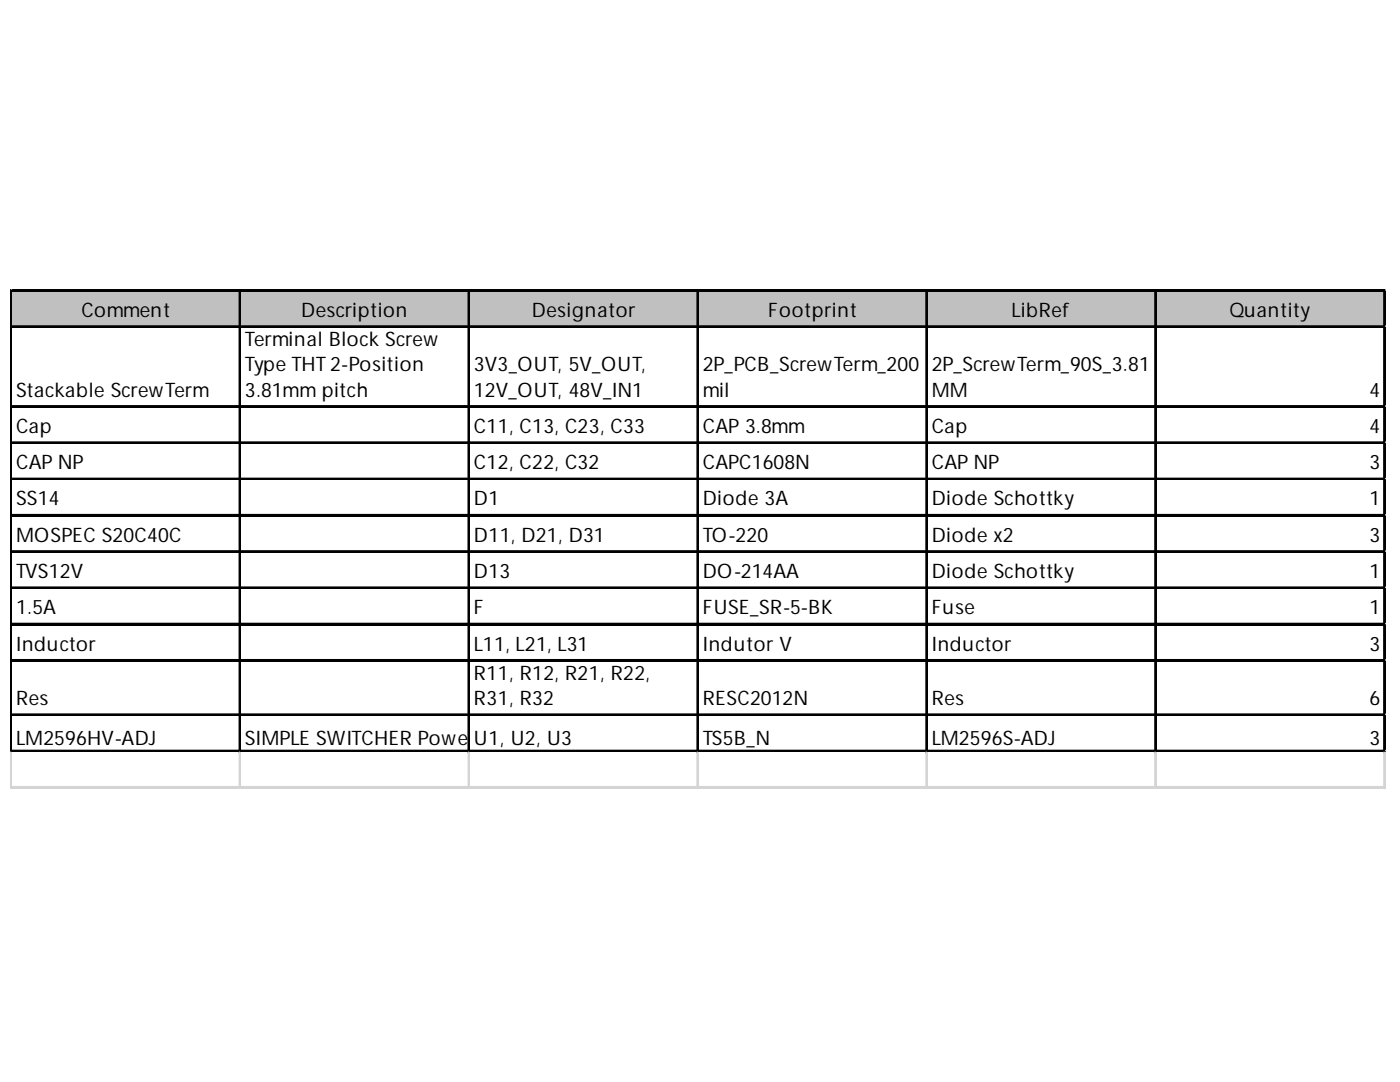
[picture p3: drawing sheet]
<svg xmlns="http://www.w3.org/2000/svg" width="279mm" height="216mm" viewBox="0 0 279 216" stroke-linecap="round" stroke-linejoin="round" font-family="sans-serif">
<defs><g id="words">
<g font-size="4">
<text x="16.3" y="63.2">Comment</text>
<text x="60.1" y="63.2">Description</text>
<text x="106.2" y="63.2">Designator</text>
<text x="153.3" y="63.2">Footprint</text>
<text x="201.9" y="63.2">LibRef</text>
<text x="245.4" y="63.2">Quantity</text>
<text x="48.9" y="69">Terminal Block Screw</text>
<text x="48.9" y="74.1">Type THT 2-Position</text>
<text x="94.6" y="74.1">3V3_OUT, 5V_OUT,</text>
<text x="140.3" y="74.1">2P_PCB_ScrewTerm_200</text>
<text x="185.9" y="74.1">2P_ScrewTerm_90S_3.81</text>
<text x="3.2" y="79.2">Stackable ScrewTerm</text>
<text x="48.9" y="79.2">3.81mm pitch</text>
<text x="94.6" y="79.2">12V_OUT, 48V_IN1</text>
<text x="140.3" y="79.2">mil</text>
<text x="185.9" y="79.2">MM</text>
<text x="273.3" y="79.2">4</text>
<text x="3.2" y="86.4">Cap</text>
<text x="94.6" y="86.4">C11, C13, C23, C33</text>
<text x="140.3" y="86.4">CAP 3.8mm</text>
<text x="185.9" y="86.4">Cap</text>
<text x="273.3" y="86.4">4</text>
<text x="3.2" y="93.6">CAP NP</text>
<text x="94.6" y="93.6">C12, C22, C32</text>
<text x="140.3" y="93.6">CAPC1608N</text>
<text x="185.9" y="93.6">CAP NP</text>
<text x="273.3" y="93.6">3</text>
<text x="3.2" y="100.9">SS14</text>
<text x="94.6" y="100.9">D1</text>
<text x="140.3" y="100.9">Diode 3A</text>
<text x="185.9" y="100.9">Diode Schottky</text>
<text x="273.3" y="100.9">1</text>
<text x="3.2" y="108.1">MOSPEC S20C40C</text>
<text x="94.6" y="108.1">D11, D21, D31</text>
<text x="140.3" y="108.1">TO-220</text>
<text x="185.9" y="108.1">Diode x2</text>
<text x="273.3" y="108.1">3</text>
<text x="3.2" y="115.3">TVS12V</text>
<text x="94.6" y="115.3">D13</text>
<text x="140.3" y="115.3">DO-214AA</text>
<text x="185.9" y="115.3">Diode Schottky</text>
<text x="273.3" y="115.3">1</text>
<text x="3.2" y="122.6">1.5A</text>
<text x="94.6" y="122.6">F</text>
<text x="140.3" y="122.6">FUSE_SR-5-BK</text>
<text x="185.9" y="122.6">Fuse</text>
<text x="273.3" y="122.6">1</text>
<text x="3.2" y="129.8">Inductor</text>
<text x="94.6" y="129.8">L11, L21, L31</text>
<text x="140.3" y="129.8">Indutor V</text>
<text x="185.9" y="129.8">Inductor</text>
<text x="273.3" y="129.8">3</text>
<text x="94.6" y="135.6">R11, R12, R21, R22,</text>
<text x="3.2" y="140.7">Res</text>
<text x="94.6" y="140.7">R31, R32</text>
<text x="140.3" y="140.7">RESC2012N</text>
<text x="185.9" y="140.7">Res</text>
<text x="273.3" y="140.7">6</text>
<text x="3.2" y="148.6">LM2596HV-ADJ</text>
<text x="48.9" y="148.6">SIMPLE SWITCHER Powe</text>
<text x="93.6" y="148.6">rUC1, U2, ter 150 KHz 3A St</text>
<text x="98.7" y="148.6">onverU3</text>
<text x="140.3" y="148.6">TS5B_N</text>
<text x="140.4" y="148.6">ep-Down Voltage Regul</text>
<text x="185.5" y="148.6">aLtM2596S-ADJ</text>
<text x="189.1" y="148.6">or</text>
<text x="273.3" y="148.6">3</text>
</g>
</g></defs>
<path d="M2.4 58.2h274.2v7.2h-274.2z" fill="#c0c0c0"/>
<g fill="none" stroke="#000" stroke-width=".36">
<path d="M2.1 57.8v92.3M2.3 57.8v92.3M2.5 57.8h274.1M2.5 58h274.1M47.8 58.2v91.9M48 58.2v91.9M93.5 58.2v91.9M93.7 58.2v91.9M139.2 58.2v91.9M139.3 58.2v91.9M184.8 58.2v91.9M185 58.2v91.9"/>
<path d="M230.5 58.2v91.9M230.7 58.2v91.9M276.2 58.2v91.9M276.4 58.2v91.9M2.5 65.1h274.1M2.5 65.3h274.1M2.5 81h274.1M2.5 81.2h274.1M2.5 88.2h274.1M2.5 88.4h274.1M2.5 95.5h274.1M2.5 95.7h274.1"/>
<path d="M2.5 102.7h274.1M2.5 102.9h274.1M2.5 110h274.1M2.5 110.1h274.1M2.5 117.2h274.1M2.5 117.4h274.1M2.5 124.4h274.1M2.5 124.6h274.1M2.5 131.7h274.1M2.5 131.9h274.1M2.5 142.5h274.1M2.5 142.7h274.1"/>
<path d="M2.5 149.8h274.1M2.5 149.9h274.1"/>
</g>
<g fill="none" stroke="#d4d4d4" stroke-width=".36">
<path d="M276.6 57.8h.1M2.1 150.1v7.3M2.3 150.1v7.3M47.8 150.1v7.3M48 150.1v7.3M93.5 150.1v7.3M93.7 150.1v7.3M139.2 150.1v7.3M139.3 150.1v7.3M184.8 150.1v7.3M185 150.1v7.3M230.5 150.1v7.3"/>
<path d="M230.7 150.1v7.3M276.2 150.1v7.3M276.4 150.1v7.3"/>
</g>
<path d="M276.6 57.8v.4z" fill="#d4d4d4"/>
<path d="M276.6 65.1h.1" fill="none" stroke="#d4d4d4" stroke-width=".36"/>
<path d="M276.6 65.1v.3z" fill="#d4d4d4"/>
<path d="M276.6 81h.1" fill="none" stroke="#d4d4d4" stroke-width=".36"/>
<path d="M276.6 81v.4z" fill="#d4d4d4"/>
<path d="M276.6 88.2h.1" fill="none" stroke="#d4d4d4" stroke-width=".36"/>
<path d="M276.6 88.2v.4z" fill="#d4d4d4"/>
<path d="M276.6 95.5h.1" fill="none" stroke="#d4d4d4" stroke-width=".36"/>
<path d="M276.6 95.5v.3z" fill="#d4d4d4"/>
<path d="M276.6 102.7h.1" fill="none" stroke="#d4d4d4" stroke-width=".36"/>
<path d="M276.6 102.7v.4z" fill="#d4d4d4"/>
<path d="M276.6 110h.1" fill="none" stroke="#d4d4d4" stroke-width=".36"/>
<path d="M276.6 110v.3z" fill="#d4d4d4"/>
<path d="M276.6 117.2h.1" fill="none" stroke="#d4d4d4" stroke-width=".36"/>
<path d="M276.6 117.2v.4z" fill="#d4d4d4"/>
<path d="M276.6 124.4h.1" fill="none" stroke="#d4d4d4" stroke-width=".36"/>
<path d="M276.6 124.4v.4z" fill="#d4d4d4"/>
<path d="M276.6 131.7h.1" fill="none" stroke="#d4d4d4" stroke-width=".36"/>
<path d="M276.6 131.7v.3z" fill="#d4d4d4"/>
<path d="M276.6 142.5h.1" fill="none" stroke="#d4d4d4" stroke-width=".36"/>
<path d="M276.6 142.5v.4z" fill="#d4d4d4"/>
<path d="M276.6 149.8h.1" fill="none" stroke="#d4d4d4" stroke-width=".36"/>
<path d="M276.6 149.8v.3z" fill="#d4d4d4"/>
<path d="M2.1 157h274.5M2.1 157.2h274.5" fill="none" stroke="#d4d4d4" stroke-width=".36"/>
<use href="#words"/>
</svg>
